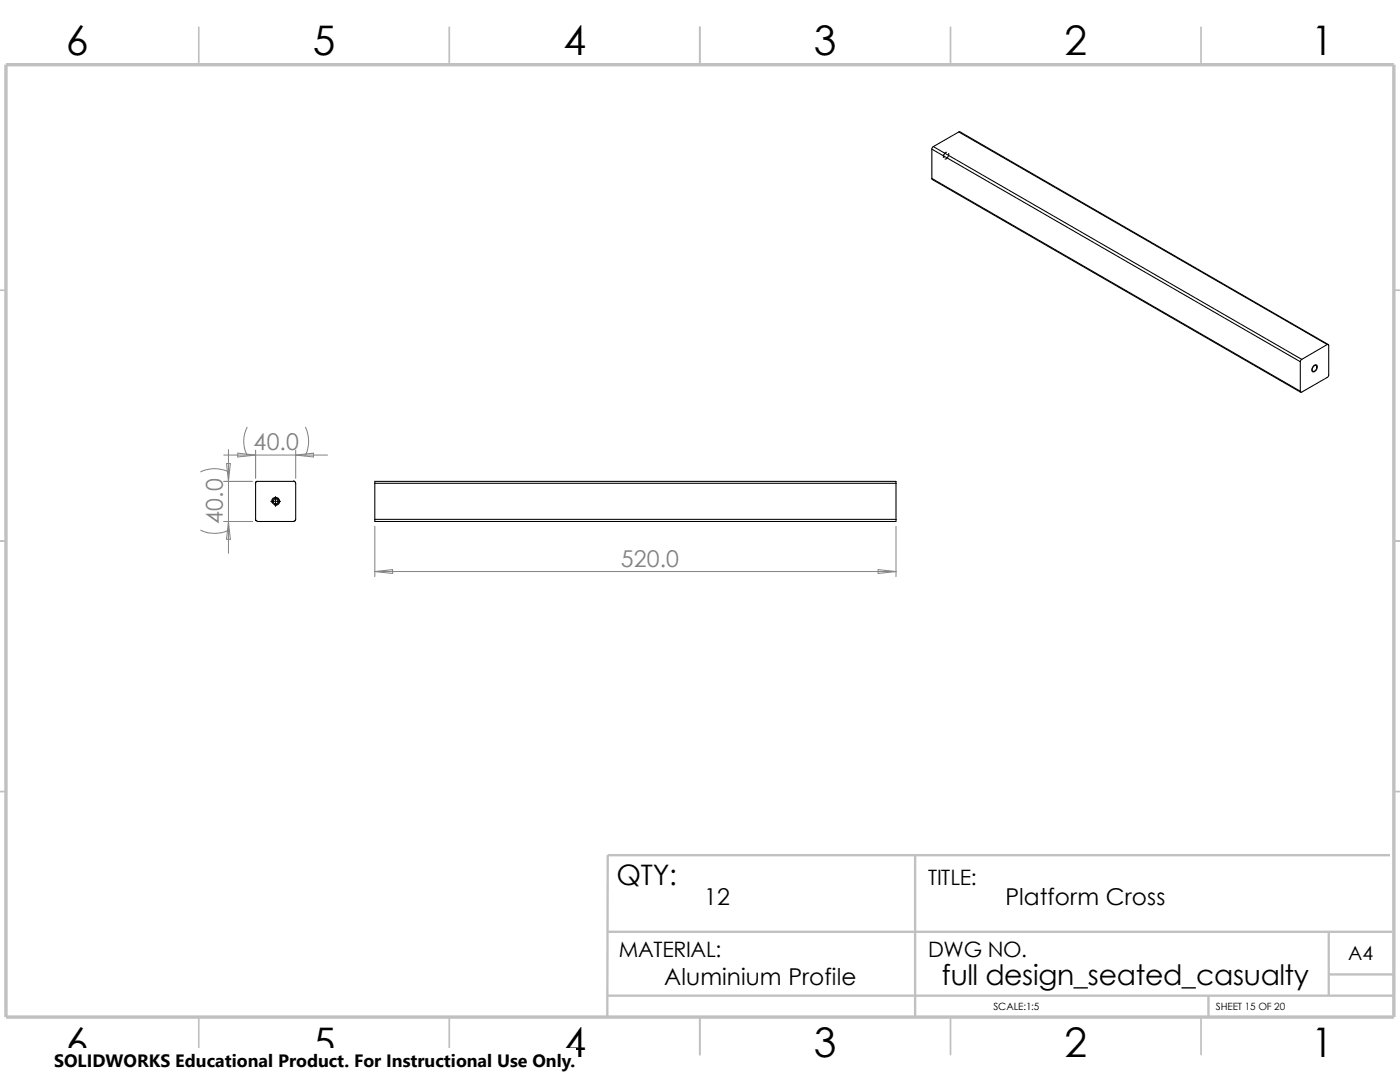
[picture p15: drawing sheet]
<svg xmlns="http://www.w3.org/2000/svg" width="279mm" height="216mm" viewBox="0 0 279 216" stroke-linecap="round" stroke-linejoin="round" font-family="sans-serif">
<defs><g id="words">
<g font-size="8.1">
<text x="13.2" y="10.9">6</text>
<text x="62.4" y="10.9">5</text>
<text x="112.4" y="10.9">4</text>
<text x="162.4" y="10.9">3</text>
<text x="212.4" y="10.9">2</text>
<text x="261.7" y="10.9">1</text>
<text x="13.2" y="210.9">6</text>
<text x="62.4" y="210.9">5</text>
<text x="112.4" y="210.9">4</text>
<text x="162.4" y="210.9">3</text>
<text x="212.4" y="210.9">2</text>
<text x="261.7" y="210.9">1</text>
</g>
<g font-size="5.6">
<text x="123" y="176.7">QTY:</text>
<text x="188" y="196.5">full design_seated_casualty</text>
</g>
<g font-size="4.6" fill="#808080">
<text x="50.6" y="89.9">40.0</text>
<text x="44.5" y="104.5" transform="rotate(-90 44.5 104.5)">40.0</text>
<text x="123.9" y="113.1">520.0</text>
</g>
<g font-size="4.6">
<text x="140.5" y="180.7">12</text>
<text x="200.7" y="180.7">Platform Cross</text>
<text x="132.5" y="196.6">Aluminium Profile</text>
</g>
<g font-size="4.2">
<text x="185.2" y="176.7">TITLE:</text>
<text x="123.5" y="191">MATERIAL:</text>
<text x="185.2" y="191">DWG NO.</text>
</g>
<text font-size="3.9" x="269.1" y="191.5">A4</text>
<text font-size="3.6" x="10.8" y="213">SOLIDWORKS Educational Product. For Instructional Use Only.</text>
<g font-size="2">
<text x="198.2" y="201.6">SCALE:1:5</text>
<text x="242.7" y="201.6">SHEET 15 OF 20</text>
</g>
</g></defs>
<g fill="none" stroke="#c0c0c0" stroke-width=".34">
<path d="M39.7 5.4v7.5M89.7 5.4v7.5M139.7 5.4v7.5M189.7 5.4v7.5M239.7 5.4v7.5M-.1 57.9h1.3M278.2 57.9h1.2M-.1 107.9h1.3M278.2 107.9h1.2M-.1 157.9h1.3M278.2 157.9h1.2M39.7 202.9v7.5"/>
<path d="M89.7 202.9v7.5M139.7 202.9v7.5M189.7 202.9v7.5M239.7 202.9v7.5"/>
</g>
<path d="M182.6 170.6v32.3M277.4 170.6h-156.1l-.1 32.3M121.2 198.7h157M121.2 185.9h156.7M241.2 198.7v4.2M265.2 185.9v12.8M265.2 194.4h13" fill="none" stroke="#c0c0c0" stroke-width=".47"/>
<path d="M1.2 12.9h277v190h-277z" fill="none" stroke="#c0c0c0" stroke-width=".68" stroke-linecap="butt"/>
<g fill="none" stroke="#000" stroke-width=".21">
<path d="M186 35.6l.1 .2 73.5 42.5M186 29.8l73.5 42.4M186 35.6l73.5 42.5M186 29.8v5.8M186.3 29.3l73.5 42.4M186.3 29.3l-.3 .5M191.3 26.3h.3l73.5 42.4M191.3 26.3l-5 3M191.3 26.3l73.6 42.4M259.5 72.2v5.9M259.8 71.7l-.3 .5M262.2 73.1l.3-.2a.56 .56 0 0 1 .3 .5 .56 .56 0 0 1-.3 .6l-.3 .1-.3-.1v-.5z"/>
<path d="M264.9 68.7l.3 .2-.1 6.2-5.3 3.2h-.2l-.1-.2M264.9 68.7l-5.1 3M58.6 96l.3 .1 .1 .3v7.2l-.1 .3-.3 .2h-7.2M58.6 96.1h-7.4l-.2 .1v7.6l.4 .2M74.8 96.4h104M74.8 96.4v7.2M178.8 96.4v-.3h-104v.3M178.8 96.4v7.2M74.8 103.6h104M74.8 103.6v.5h104v-.5"/>
<circle cx="55" cy="100" r=".49"/>
<circle cx="55" cy="100" r=".66"/>
</g>
<g fill="none" stroke="#808080" stroke-width=".2">
<path d="M40 94.1a6.4 6.4 0 0 1 5.6 0M44.6 96.1h5.8M44.7 90.8h20.7M45.2 92.5h.8l-.4 3.6zM45.6 89.7v20.7M47.5 90.4l3.5 .4-3.5 .4zM49.3 85.3a6 6 0 0 0 0 5.5M51 89.8v5.7M59 89.8v5.7M59 90.8l3.6-.4v.8zM61 85.3a6.4 6.4 0 0 1 0 5.5M40 105.8a6.4 6.4 0 0 0 5.6 0"/>
<path d="M44.6 104.1h5.8M45.6 104.1l.4 3.5h-.8zM74.8 105v10.1M74.8 114h104M74.8 114l3.6-.3v.7zM175.3 113.7l3.5 .3-3.5 .4zM178.8 105v10.1"/>
</g>
<path d="M188.3 31.4h.1M188.8 30.4a1.06 1.06 0 0 0-.5 1M189.3 30.6v.4a.91 .91 0 0 1-.7 .7M262.1 73l.5-.2h.2a.93 .93 0 0 1-.8 1.4 .82 .82 0 0 1 .1-1.2zM55 99.1v1.9M54 100h2M54.2 100.2a.8 .8 0 0 1 .7-1 .8 .8 0 0 1 .9 .9 .8 .8 0 0 1-1 .7" fill="none" stroke="#000" stroke-width=".2"/>
<path d="M10.8 209.2h104.1v6.7h-104.1z" fill="#fff"/>
<use href="#words"/>
</svg>
